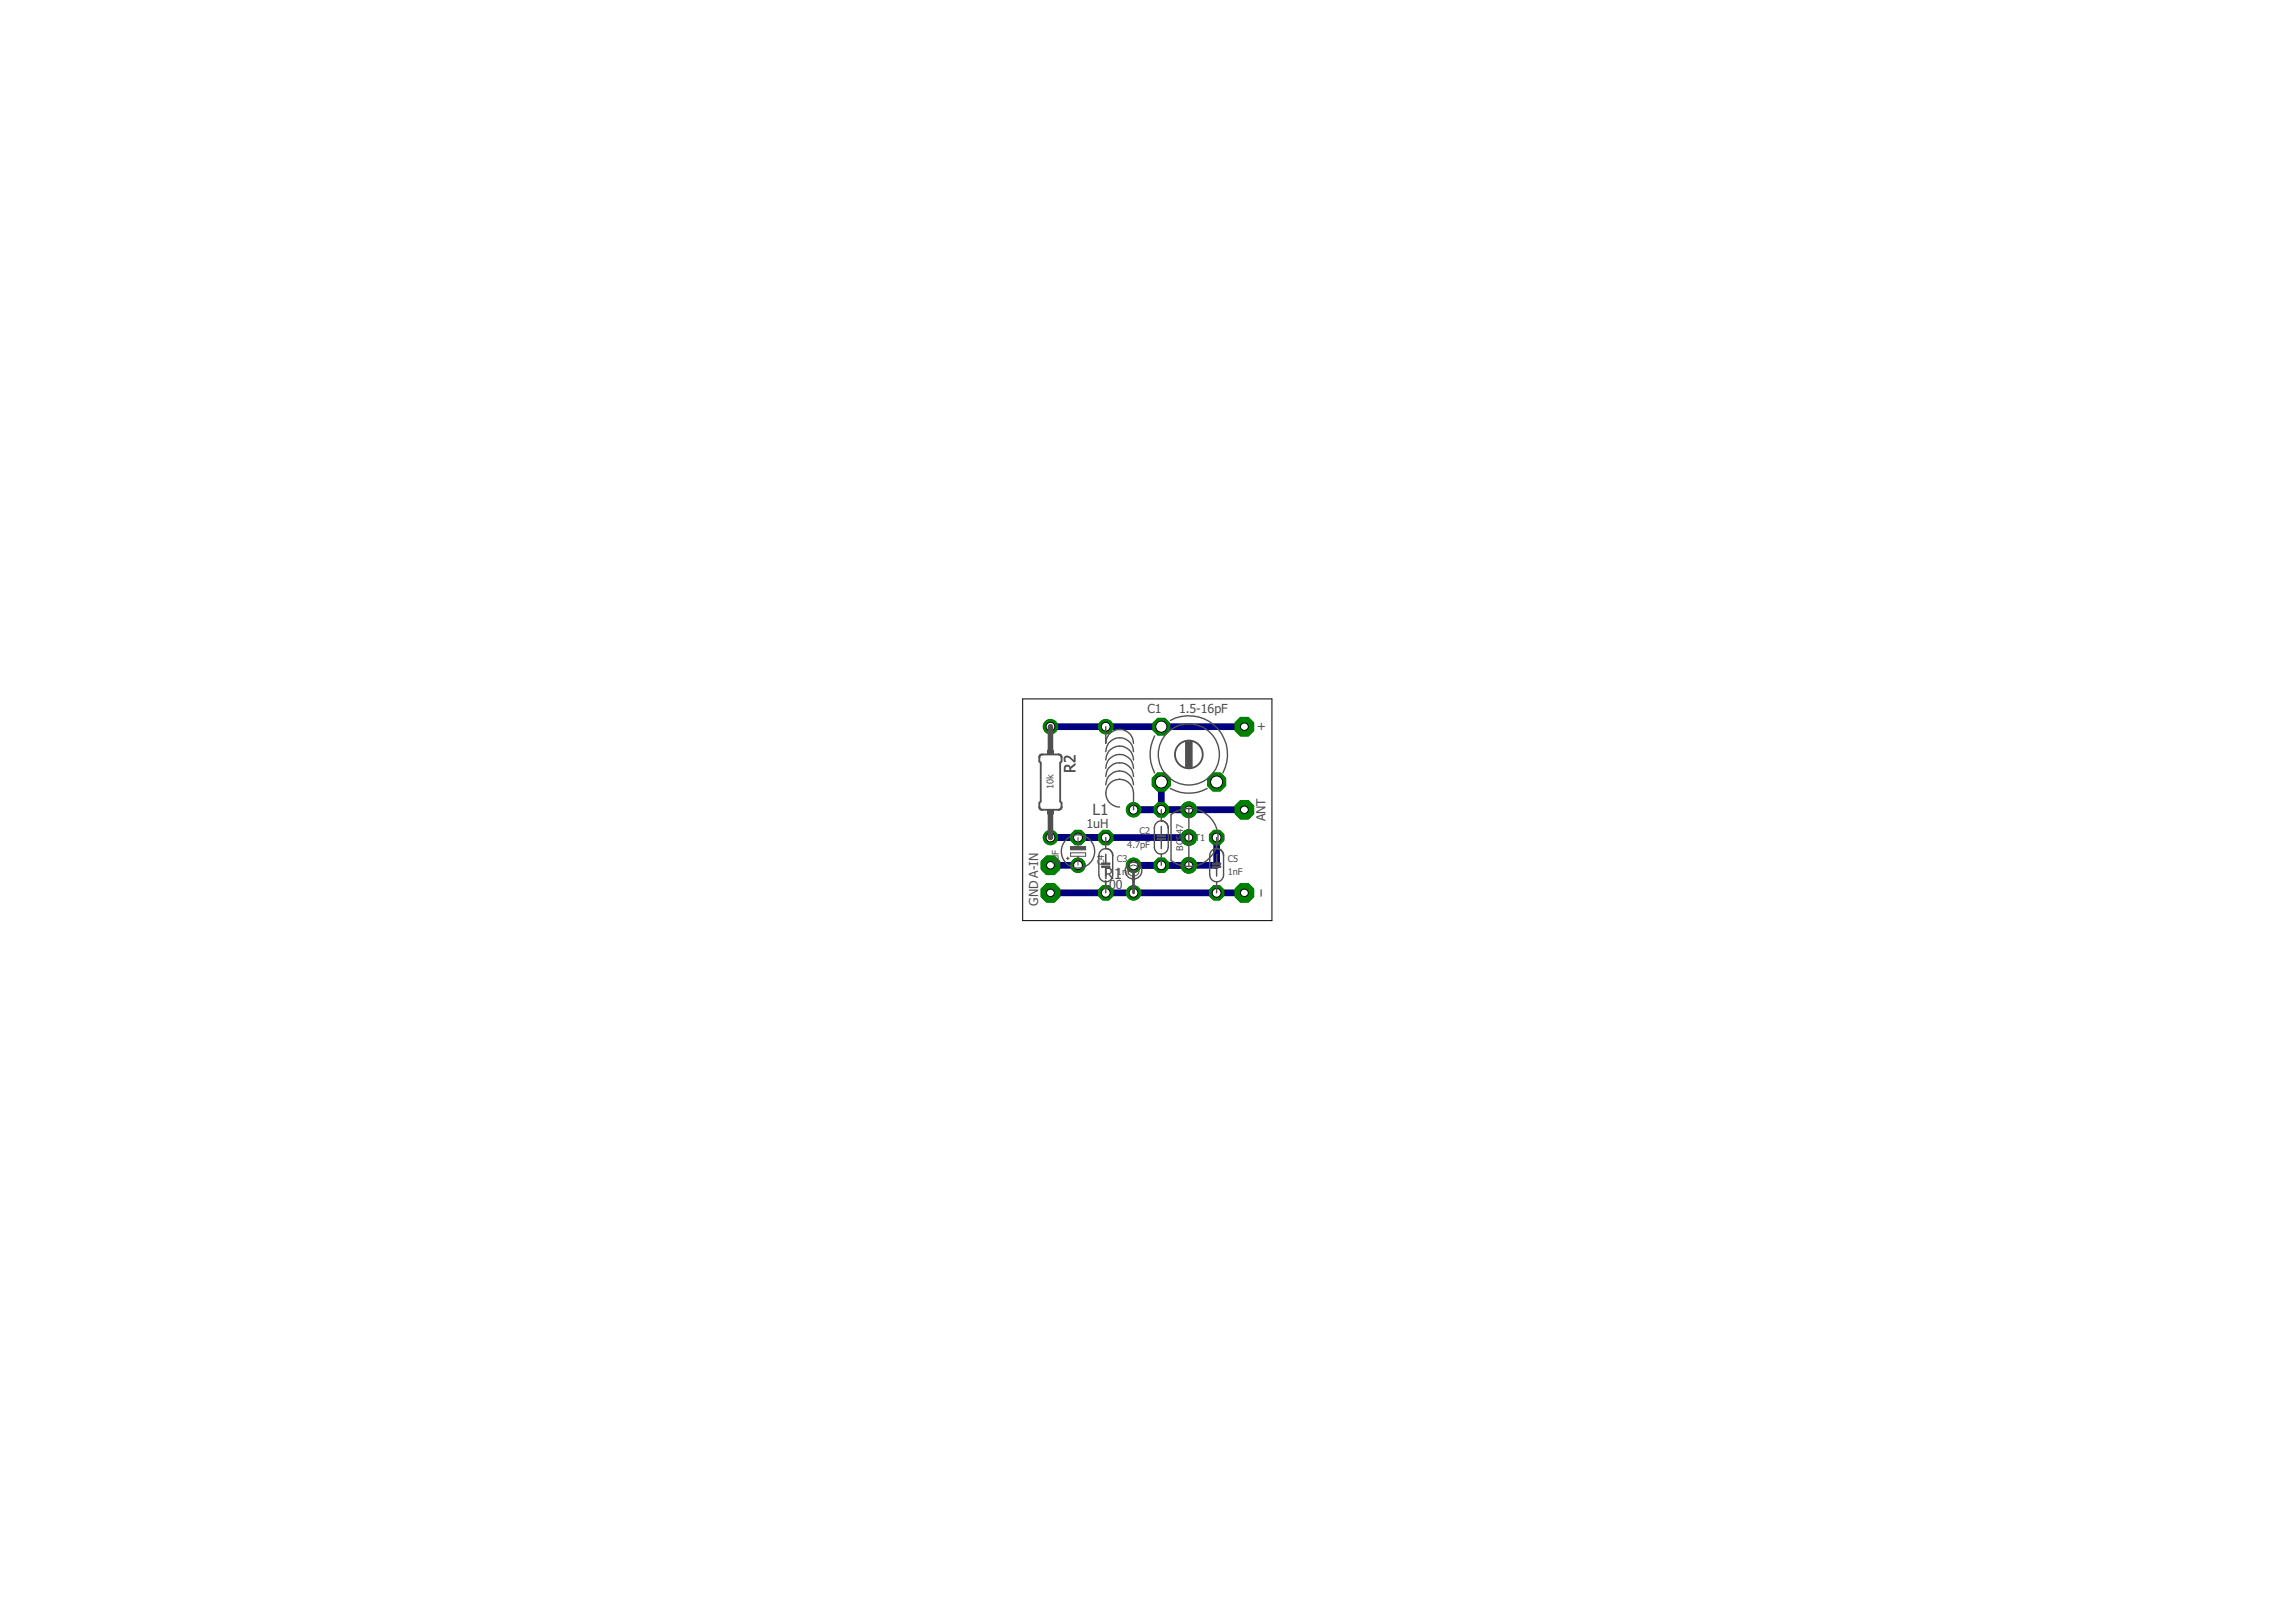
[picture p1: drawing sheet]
<svg xmlns="http://www.w3.org/2000/svg" width="210mm" height="148mm" viewBox="0 0 210 148" stroke-linecap="round" stroke-linejoin="round" font-family="sans-serif">
<defs><g id="words">
<g font-size="1.4" fill="#505050">
<text x="98.4" y="70.7" transform="rotate(-90 98.4 70.7)">R2</text>
<text x="99.9" y="74.6">L1</text>
<text x="101" y="80.4">R1</text>
</g>
<g font-size="1.1" fill="#505050">
<text x="104.9" y="65.2">C1</text>
<text x="107.8" y="65.2">1.5-16pF</text>
<text x="115.7" y="66.9" transform="rotate(-90 115.7 66.9)">+</text>
<text x="99.4" y="75.7">1uH</text>
<text x="115.7" y="75.1" transform="rotate(-90 115.7 75.1)">ANT</text>
<text x="95" y="82.8" transform="rotate(-90 95 82.8)">GND A-IN</text>
<text x="100.8" y="81.3">100</text>
<text x="115.7" y="81.7" transform="rotate(-90 115.7 81.7)">̶</text>
</g>
<g font-size=".8" fill="#505050">
<text x="96.4" y="72.2" transform="rotate(-90 96.4 72.2)">10k</text>
<text x="103.1" y="77.5">4.7pF</text>
<text x="104.2" y="76.3">C2</text>
<text x="108.2" y="77.8" transform="rotate(-90 108.2 77.8)">BC547</text>
<text x="109.3" y="76.9">T1</text>
<text x="96.8" y="79.1" transform="rotate(-90 96.8 79.1)">1uF</text>
<text x="101" y="79.1" transform="rotate(-90 101 79.1)">C4</text>
<text x="102.2" y="78.8">C3</text>
<text x="102.2" y="80.1">1nF</text>
<text x="112.3" y="78.8">C5</text>
<text x="112.3" y="80.1">1nF</text>
</g>
</g></defs>
<path d="M96.1 79.1h2.5M96.1 76.6h12.6M96.1 66.5h17.7M103.7 74.1h10.1M106.2 71.5v2.6M111.3 76.6v2.5h-7.6M96.1 81.7h17.7" fill="none" stroke="#000080" stroke-width=".61"/>
<circle cx="106.2" cy="79.1" r=".71" fill="#008000" stroke="#008000" stroke-width=".09"/>
<circle cx="106.2" cy="79.1" r=".4" fill="#fff" stroke="#000" stroke-width=".09"/>
<circle cx="106.2" cy="74.1" r=".71" fill="#008000" stroke="#008000" stroke-width=".09"/>
<circle cx="106.2" cy="74.1" r=".4" fill="#fff" stroke="#000" stroke-width=".09"/>
<circle cx="101.1" cy="81.7" r=".71" fill="#008000" stroke="#008000" stroke-width=".09"/>
<circle cx="101.1" cy="81.7" r=".4" fill="#fff" stroke="#000" stroke-width=".09"/>
<circle cx="101.1" cy="76.6" r=".71" fill="#008000" stroke="#008000" stroke-width=".09"/>
<circle cx="101.1" cy="76.6" r=".4" fill="#fff" stroke="#000" stroke-width=".09"/>
<circle cx="103.7" cy="74.1" r=".66" fill="#008000" stroke="#008000" stroke-width=".09"/>
<circle cx="103.7" cy="74.1" r=".4" fill="#fff" stroke="#000" stroke-width=".09"/>
<circle cx="101.1" cy="66.5" r=".66" fill="#008000" stroke="#008000" stroke-width=".09"/>
<circle cx="101.1" cy="66.5" r=".4" fill="#fff" stroke="#000" stroke-width=".09"/>
<circle cx="108.7" cy="74.1" r=".72" fill="#008000" stroke="#008000" stroke-width=".09"/>
<circle cx="108.7" cy="74.1" r=".35" fill="#fff" stroke="#000" stroke-width=".09"/>
<circle cx="108.7" cy="79.1" r=".72" fill="#008000" stroke="#008000" stroke-width=".09"/>
<circle cx="108.7" cy="79.1" r=".35" fill="#fff" stroke="#000" stroke-width=".09"/>
<circle cx="108.7" cy="76.6" r=".72" fill="#008000" stroke="#008000" stroke-width=".09"/>
<circle cx="108.7" cy="76.6" r=".35" fill="#fff" stroke="#000" stroke-width=".09"/>
<circle cx="106.2" cy="71.5" r=".89" fill="#008000" stroke="#008000" stroke-width=".09"/>
<circle cx="106.2" cy="71.5" r=".55" fill="#fff" stroke="#000" stroke-width=".09"/>
<circle cx="111.3" cy="71.5" r=".89" fill="#008000" stroke="#008000" stroke-width=".09"/>
<circle cx="111.3" cy="71.5" r=".55" fill="#fff" stroke="#000" stroke-width=".09"/>
<circle cx="106.2" cy="66.5" r=".83" fill="#008000" stroke="#008000" stroke-width=".09"/>
<circle cx="106.2" cy="66.5" r=".51" fill="#fff" stroke="#000" stroke-width=".09"/>
<circle cx="103.7" cy="79.1" r=".66" fill="#008000" stroke="#008000" stroke-width=".09"/>
<circle cx="103.7" cy="79.1" r=".4" fill="#fff" stroke="#000" stroke-width=".09"/>
<circle cx="103.7" cy="81.7" r=".66" fill="#008000" stroke="#008000" stroke-width=".09"/>
<circle cx="103.7" cy="81.7" r=".4" fill="#fff" stroke="#000" stroke-width=".09"/>
<circle cx="98.6" cy="76.6" r=".71" fill="#008000" stroke="#008000" stroke-width=".09"/>
<circle cx="98.6" cy="76.6" r=".4" fill="#fff" stroke="#000" stroke-width=".09"/>
<circle cx="98.6" cy="79.1" r=".66" fill="#008000" stroke="#008000" stroke-width=".09"/>
<circle cx="98.6" cy="79.1" r=".4" fill="#fff" stroke="#000" stroke-width=".09"/>
<circle cx="113.8" cy="66.5" r=".92" fill="#008000" stroke="#008000" stroke-width=".09"/>
<circle cx="113.8" cy="66.5" r=".35" fill="#fff" stroke="#000" stroke-width=".09"/>
<circle cx="113.8" cy="81.7" r=".92" fill="#008000" stroke="#008000" stroke-width=".09"/>
<circle cx="113.8" cy="81.7" r=".35" fill="#fff" stroke="#000" stroke-width=".09"/>
<circle cx="113.8" cy="74.1" r=".92" fill="#008000" stroke="#008000" stroke-width=".09"/>
<circle cx="113.8" cy="74.1" r=".35" fill="#fff" stroke="#000" stroke-width=".09"/>
<circle cx="96.1" cy="79.1" r=".92" fill="#008000" stroke="#008000" stroke-width=".09"/>
<circle cx="96.1" cy="79.1" r=".35" fill="#fff" stroke="#000" stroke-width=".09"/>
<circle cx="96.1" cy="81.7" r=".92" fill="#008000" stroke="#008000" stroke-width=".09"/>
<circle cx="96.1" cy="81.7" r=".35" fill="#fff" stroke="#000" stroke-width=".09"/>
<circle cx="96.1" cy="76.6" r=".66" fill="#008000" stroke="#008000" stroke-width=".09"/>
<circle cx="96.1" cy="76.6" r=".4" fill="#fff" stroke="#000" stroke-width=".09"/>
<circle cx="96.1" cy="66.5" r=".66" fill="#008000" stroke="#008000" stroke-width=".09"/>
<circle cx="96.1" cy="66.5" r=".4" fill="#fff" stroke="#000" stroke-width=".09"/>
<circle cx="111.3" cy="81.7" r=".71" fill="#008000" stroke="#008000" stroke-width=".09"/>
<circle cx="111.3" cy="81.7" r=".4" fill="#fff" stroke="#000" stroke-width=".09"/>
<circle cx="111.3" cy="76.6" r=".71" fill="#008000" stroke="#008000" stroke-width=".09"/>
<circle cx="111.3" cy="76.6" r=".4" fill="#fff" stroke="#000" stroke-width=".09"/>
<circle cx="106.2" cy="79.1" r=".71" fill="#008000" stroke="#008000" stroke-width=".09"/>
<circle cx="106.2" cy="79.1" r=".4" fill="#fff" stroke="#000" stroke-width=".09"/>
<circle cx="106.2" cy="74.1" r=".71" fill="#008000" stroke="#008000" stroke-width=".09"/>
<circle cx="106.2" cy="74.1" r=".4" fill="#fff" stroke="#000" stroke-width=".09"/>
<circle cx="101.1" cy="81.7" r=".71" fill="#008000" stroke="#008000" stroke-width=".09"/>
<circle cx="101.1" cy="81.7" r=".4" fill="#fff" stroke="#000" stroke-width=".09"/>
<circle cx="101.1" cy="76.6" r=".71" fill="#008000" stroke="#008000" stroke-width=".09"/>
<circle cx="101.1" cy="76.6" r=".4" fill="#fff" stroke="#000" stroke-width=".09"/>
<circle cx="103.7" cy="74.1" r=".66" fill="#008000" stroke="#008000" stroke-width=".09"/>
<circle cx="103.7" cy="74.1" r=".4" fill="#fff" stroke="#000" stroke-width=".09"/>
<circle cx="101.1" cy="66.5" r=".66" fill="#008000" stroke="#008000" stroke-width=".09"/>
<circle cx="101.1" cy="66.5" r=".4" fill="#fff" stroke="#000" stroke-width=".09"/>
<circle cx="108.7" cy="74.1" r=".72" fill="#008000" stroke="#008000" stroke-width=".09"/>
<circle cx="108.7" cy="74.1" r=".35" fill="#fff" stroke="#000" stroke-width=".09"/>
<circle cx="108.7" cy="79.1" r=".72" fill="#008000" stroke="#008000" stroke-width=".09"/>
<circle cx="108.7" cy="79.1" r=".35" fill="#fff" stroke="#000" stroke-width=".09"/>
<circle cx="108.7" cy="76.6" r=".72" fill="#008000" stroke="#008000" stroke-width=".09"/>
<circle cx="108.7" cy="76.6" r=".35" fill="#fff" stroke="#000" stroke-width=".09"/>
<circle cx="106.2" cy="71.5" r=".89" fill="#008000" stroke="#008000" stroke-width=".09"/>
<circle cx="106.2" cy="71.5" r=".55" fill="#fff" stroke="#000" stroke-width=".09"/>
<circle cx="111.3" cy="71.5" r=".89" fill="#008000" stroke="#008000" stroke-width=".09"/>
<circle cx="111.3" cy="71.5" r=".55" fill="#fff" stroke="#000" stroke-width=".09"/>
<circle cx="106.2" cy="66.5" r=".83" fill="#008000" stroke="#008000" stroke-width=".09"/>
<circle cx="106.2" cy="66.5" r=".51" fill="#fff" stroke="#000" stroke-width=".09"/>
<circle cx="103.7" cy="79.1" r=".66" fill="#008000" stroke="#008000" stroke-width=".09"/>
<circle cx="103.7" cy="79.1" r=".4" fill="#fff" stroke="#000" stroke-width=".09"/>
<circle cx="103.7" cy="81.7" r=".66" fill="#008000" stroke="#008000" stroke-width=".09"/>
<circle cx="103.7" cy="81.7" r=".4" fill="#fff" stroke="#000" stroke-width=".09"/>
<circle cx="98.6" cy="76.6" r=".71" fill="#008000" stroke="#008000" stroke-width=".09"/>
<circle cx="98.6" cy="76.6" r=".4" fill="#fff" stroke="#000" stroke-width=".09"/>
<circle cx="98.6" cy="79.1" r=".66" fill="#008000" stroke="#008000" stroke-width=".09"/>
<circle cx="98.6" cy="79.1" r=".4" fill="#fff" stroke="#000" stroke-width=".09"/>
<circle cx="113.8" cy="66.5" r=".92" fill="#008000" stroke="#008000" stroke-width=".09"/>
<circle cx="113.8" cy="66.5" r=".35" fill="#fff" stroke="#000" stroke-width=".09"/>
<circle cx="113.8" cy="81.7" r=".92" fill="#008000" stroke="#008000" stroke-width=".09"/>
<circle cx="113.8" cy="81.7" r=".35" fill="#fff" stroke="#000" stroke-width=".09"/>
<circle cx="113.8" cy="74.1" r=".92" fill="#008000" stroke="#008000" stroke-width=".09"/>
<circle cx="113.8" cy="74.1" r=".35" fill="#fff" stroke="#000" stroke-width=".09"/>
<circle cx="96.1" cy="79.1" r=".92" fill="#008000" stroke="#008000" stroke-width=".09"/>
<circle cx="96.1" cy="79.1" r=".35" fill="#fff" stroke="#000" stroke-width=".09"/>
<circle cx="96.1" cy="81.7" r=".92" fill="#008000" stroke="#008000" stroke-width=".09"/>
<circle cx="96.1" cy="81.7" r=".35" fill="#fff" stroke="#000" stroke-width=".09"/>
<circle cx="96.1" cy="76.6" r=".66" fill="#008000" stroke="#008000" stroke-width=".09"/>
<circle cx="96.1" cy="76.6" r=".4" fill="#fff" stroke="#000" stroke-width=".09"/>
<circle cx="96.1" cy="66.5" r=".66" fill="#008000" stroke="#008000" stroke-width=".09"/>
<circle cx="96.1" cy="66.5" r=".4" fill="#fff" stroke="#000" stroke-width=".09"/>
<circle cx="111.3" cy="81.7" r=".71" fill="#008000" stroke="#008000" stroke-width=".09"/>
<circle cx="111.3" cy="81.7" r=".4" fill="#fff" stroke="#000" stroke-width=".09"/>
<circle cx="111.3" cy="76.6" r=".71" fill="#008000" stroke="#008000" stroke-width=".09"/>
<circle cx="111.3" cy="76.6" r=".4" fill="#fff" stroke="#000" stroke-width=".09"/>
<g fill="none" stroke="#505050" stroke-width=".13">
<path d="M100.6 77.9a.63 .63 0 0 1 .7-.3 .63 .63 0 0 1 .5 .7v1.7a.63 .63 0 0 1-.7 .6 .63 .63 0 0 1-.6-.6v-1.7zM101.1 66.5v1.5a1.27 1.27 0 0 1 1.3-1.3 1.27 1.27 0 0 1 1.3 1.3M101.1 68.7a1.27 1.27 0 0 1 1.3-1.2 1.27 1.27 0 0 1 1.3 1.2M101.1 69.5a1.27 1.27 0 0 1 1.3-1.3 1.27 1.27 0 0 1 1.3 1.3M101.1 70.3a1.27 1.27 0 0 1 1.3-1.3 1.27 1.27 0 0 1 1.3 1.3M101.1 71a1.27 1.27 0 0 1 1.3-1.2 1.27 1.27 0 0 1 1.3 1.2M101.1 71.8a1.27 1.27 0 0 1 1.3-1.3 1.27 1.27 0 0 1 1.3 1.3M101.1 76.6v1M102.4 73.8a1.27 1.27 0 0 1-1.3-1.3 1.27 1.27 0 0 1 1.3-1.2 1.27 1.27 0 0 1 1.3 1.2v1.6M105.6 67.3a3.7 3.7 0 0 0 0 3.4M106.2 75.1a.67 .67 0 0 1 .6 .6v1.8a.67 .67 0 0 1-.6 .6M106.2 75.1a.63 .63 0 0 0-.6 .6v1.8a.67 .67 0 0 0 .6 .6"/>
<path d="M106.2 74.1v1M106.2 78.1v1M107 72.1a3.5 3.5 0 0 0 3.4 0M107 65.9a3.5 3.5 0 0 1 4.2 .6 3.5 3.5 0 0 1 .6 4.2M107.6 79l1.1 .2M108.7 73.9a2.66 2.66 0 0 1 2.7 2.7 2.66 2.66 0 0 1-2.7 2.6M108.7 73.9l-.3 .1a2.45 2.45 0 0 0-1.3 .5v4.2l.5 .3M108.7 73.9v5.3M110.8 77.9a.63 .63 0 0 1 .7-.3 .63 .63 0 0 1 .4 .7v1.7a.63 .63 0 0 1-.6 .6 .63 .63 0 0 1-.7-.6v-1.7zM111.3 76.6v1M101.1 80.7v1M111.3 80.7v1"/>
<circle cx="98.6" cy="77.9" r="1.52"/>
<circle cx="103.7" cy="79.6" r=".76"/>
<circle cx="108.7" cy="69" r="2.79"/>
</g>
<g fill="#505050" stroke="#505050" stroke-width=".09">
<path d="M105.8 76.4h.8v.1h-.8z"/>
<path d="M106.2 75.6v.8z"/>
<path d="M105.8 76.7h.8v.1h-.8z"/>
<path d="M106.2 76.8v.8z"/>
<path d="M100.8 78.9h.7v.2h-.7z"/>
<path d="M101.1 78.1l.1 .8z"/>
<path d="M100.8 79.2h.7v.1h-.7z"/>
<path d="M101.1 79.3l.1 .8z"/>
<path d="M108.4 67.8h.6v2.4h-.6z"/>
<path d="M97.9 77.5h1.4v.2h-1.4z"/>
<path d="M95.8 68.6h.5v.4h-.5z"/>
<path d="M95.8 74.1h.5v.3h-.5z"/>
<path d="M110.9 78.9h.8v.2h-.8z"/>
<path d="M111.3 78.1v.8z"/>
<path d="M110.9 79.2h.8v.1h-.8z"/>
<path d="M111.3 79.3v.8z"/>
</g>
<g fill="none" stroke="#505050" stroke-width=".17">
<path d="M95.1 69.1l1.7-.1 .2 .1 .1 .2v.3l-.1 .2v3.5l.1 .1v.5l-.3 .2-1.7-.1a.65 .65 0 0 1 .1-.7v-3.5a.65 .65 0 0 1-.1-.7z"/>
<circle cx="108.7" cy="69" r="1.27"/>
</g>
<path d="M103.7 79.6v2.1" fill="none" stroke="#505050" stroke-width=".25"/>
<g fill="none" stroke="#505050" stroke-width=".09">
<path d="M97.5 78.5h.3M97.7 78.4v.2M97.9 78h1.4v.3h-1.4zM97.9 77.4h1.4v.3h-1.4zM98.6 76.6v.8M98.6 78.3v.8"/>
<circle cx="103.7" cy="79.6" r=".51"/>
</g>
<path d="M96.1 66.5v2.1M96.1 74.4v2.2" fill="none" stroke="#505050" stroke-width=".51"/>
<path d="M93.5 63.9h22.8v20.3h-22.8z" fill="none" stroke="#000" stroke-width=".09"/>
<use href="#words"/>
</svg>
